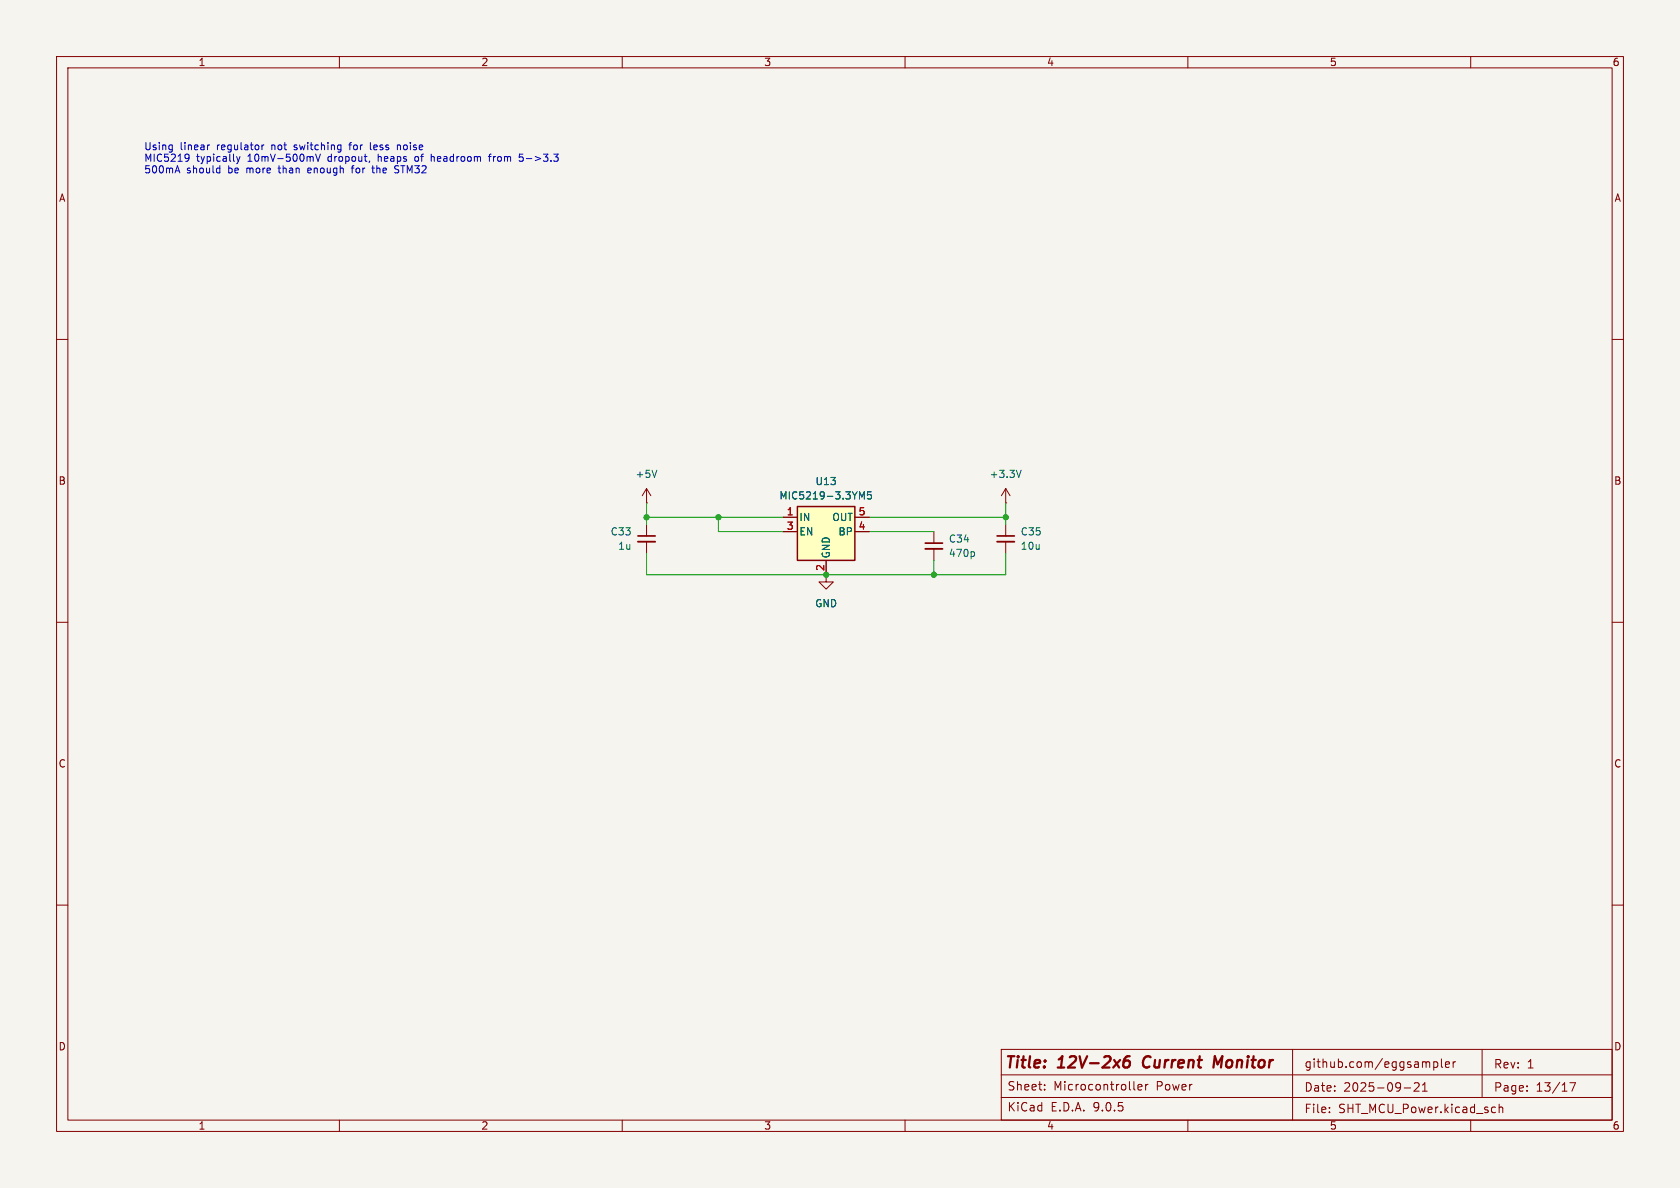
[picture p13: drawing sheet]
<svg xmlns="http://www.w3.org/2000/svg" width="297mm" height="210mm" viewBox="0 0 297 210" stroke-linecap="round" stroke-linejoin="round" font-family="sans-serif">
<defs><g id="words">
<g font-size="2.8" fill="#840000">
<text x="177.5" y="189.4">Title:</text>
<text x="187.2" y="189.4">12V-2x6</text>
<text x="202.9" y="189.4">Current</text>
<text x="216.2" y="189.4">Monitor</text>
</g>
<g font-size="2.1" fill="#840000">
<text x="230.5" y="189">github.com/eggsampler</text>
<text x="264" y="189.1">Rev:</text>
<text x="269.9" y="189.1">1</text>
<text x="178" y="196.7">KiCad</text>
<text x="178" y="193">Sheet:</text>
<text x="185.7" y="196.7">E.D.A.</text>
<text x="186.2" y="193">Microcontroller</text>
<text x="193.3" y="196.7">9.0.5</text>
<text x="204.5" y="193">Power</text>
<text x="230.5" y="193.2">Date:</text>
<text x="230.5" y="197">File:</text>
<text x="236.6" y="197">SHT_MCU_Power.kicad_sch</text>
<text x="237.5" y="193.2">2025-09-21</text>
<text x="264" y="193.2">Page:</text>
<text x="271.5" y="193.2">13/17</text>
</g>
<g font-size="1.8" fill="#840000">
<text x="35" y="11.9">1</text>
<text x="85" y="11.9">2</text>
<text x="135" y="11.9">3</text>
<text x="185" y="11.9">4</text>
<text x="235" y="11.9">5</text>
<text x="285" y="11.9">6</text>
<text x="10.3" y="35.9">A</text>
<text x="285.3" y="35.9">A</text>
<text x="10.3" y="85.9">B</text>
<text x="285.3" y="85.9">B</text>
<text x="145.8" y="101" transform="rotate(-90 145.8 101)">2</text>
<text x="10.3" y="135.9">C</text>
<text x="285.3" y="135.9">C</text>
<text x="10.3" y="185.9">D</text>
<text x="285.3" y="185.9">D</text>
<text x="35" y="199.9">1</text>
<text x="85" y="199.9">2</text>
<text x="135" y="199.9">3</text>
<text x="185" y="199.9">4</text>
<text x="235" y="199.9">5</text>
<text x="285" y="199.9">6</text>
</g>
<g font-size="1.8" fill="#0000c2">
<text x="25.4" y="26.9">Using</text>
<text x="25.4" y="28.9">MIC5219</text>
<text x="31.8" y="26.9">linear</text>
<text x="34.7" y="28.9">typically</text>
<text x="38.4" y="26.9">regulator</text>
<text x="43.9" y="28.9">10mV-500mV</text>
<text x="48.3" y="26.9">not</text>
<text x="52.5" y="26.9">switching</text>
<text x="58.2" y="28.9">dropout,</text>
<text x="62.5" y="26.9">for</text>
<text x="66.3" y="26.9">less</text>
<text x="67.3" y="28.9">heaps</text>
<text x="71.3" y="26.9">noise</text>
<text x="74" y="28.9">of</text>
<text x="77.1" y="28.9">headroom</text>
<text x="87.5" y="28.9">from</text>
<text x="93.1" y="28.9">5-&gt;3.3</text>
<text x="25.4" y="31">500mA</text>
<text x="33" y="31">should</text>
<text x="40.4" y="31">be</text>
<text x="43.8" y="31">more</text>
<text x="49.7" y="31">than</text>
<text x="55.1" y="31">enough</text>
<text x="63.1" y="31">for</text>
<text x="66.9" y="31">the</text>
<text x="71.1" y="31">STM32</text>
</g>
<g font-size="1.8" fill="#006464">
<text x="112.3" y="84.7">+5V</text>
<text x="137.7" y="88.5">MIC5219-3.3YM5</text>
<text x="144.1" y="86">U13</text>
<text x="174.9" y="84.7">+3.3V</text>
<text x="107.9" y="94.8">C33</text>
<text x="141.2" y="92.3">IN</text>
<text x="141.2" y="94.8">EN</text>
<text x="147" y="92.3">OUT</text>
<text x="148.1" y="94.8">BP</text>
<text x="180.3" y="94.8">C35</text>
<text x="109.2" y="97.4">1u</text>
<text x="146.9" y="98.8" transform="rotate(-90 146.9 98.8)">GND</text>
<text x="167.6" y="98.7">470p</text>
<text x="167.6" y="96.1">C34</text>
<text x="180.3" y="97.4">10u</text>
<text x="144" y="107.5">GND</text>
</g>
<g font-size="1.8" fill="#a90000">
<text x="139" y="91.2">1</text>
<text x="139" y="93.7">3</text>
<text x="151.7" y="91.2">5</text>
<text x="151.7" y="93.7">4</text>
</g>
</g></defs>
<path d="M0 0h297v210h-297z" fill="#f5f4ef" stroke="#f5f4ef" stroke-width=".18"/>
<g fill="none" stroke="#840000" stroke-width=".18">
<path d="M10 10h277v190h-277zM12 12h273v186h-273zM60 10v2M110 10v2M160 10v2M210 10v2M260 10v2M10 60h2M285 60h2M114.3 88.9h.1M114.3 86.4v2.5M114.3 92.7v2"/>
<path d="M114.3 95.8v2M114.3 86.4l-.8 1.2M114.3 86.4l.8 1.2M177.8 88.9h.1M177.8 86.4l-.8 1.2M177.8 86.4l.8 1.2M177.8 86.4v2.5M177.8 92.7v2M177.8 95.8v2M10 110h2M285 110h2M10 160h2"/>
<path d="M285 160h2M60 198v2M110 198v2M160 198v2M177 194h108M177 190h108M177 185.5h108v12.5h-108zM184.7 192.6v.1M184.7 191.8v.1M200.5 192.6l.2 .1M201.2 192.2l.7-.1-.1-.3-.4-.1-.2 .2v.7h.6M202.5 191.7v1"/>
<path d="M203 191.7l-.3 .1-.2 .2M210 198v2M228.5 185.5v12.5M235 196.6v.1M235 195.8v.1M248.2 192.3h1.2M250 191.5l.6-.1 .2 .1 .1 .3-.9 1.1h.9M251.5 192.9h.8M251.5 191.8l.4-.4v1.5M253.5 187.7v1.5M253.5 187.8l.4-.1 .3 .3v.4l-.2 .2h-.5M254.8 187.2v1.3l.2 .2"/>
<path d="M255.5 188.2l.8-.2-.1-.2-.4-.1-.3 .2 .1 .7h.6M256.9 187.7v1M257.3 187.7l-.3 .1-.1 .2M260 198v2M262 185.5v8.5M264 195.7l.4 .1M264.4 196.6l-.4 .1M265 195.8l.2-.1 .4 .1 .1 .9M265 195.2v1.5M270 192.8v.1M270 192v.1M277.5 191.4h1l-.6 1.5"/>
</g>
<path d="M198.7 187.7a.64 .64 0 0 1 1 0v.6a.66 .66 0 0 1-1 .3M199.7 186.7a.81 .81 0 0 0-.9 .5M202.3 187a1.27 1.27 0 0 0 0 1.6M216.1 186.7l-.8 1.4-.5-1.4-.3 2" fill="none" stroke="#840000" stroke-width=".4"/>
<path d="M112.8 94.7h3M176.3 94.7h3" fill="none" stroke="#840000" stroke-width=".3"/>
<path d="M112.8 95.8h3M176.3 95.8h3" fill="none" stroke="#840000" stroke-width=".33"/>
<path d="M116.1 83.1l-.4 1.3M180.5 83.1l-.4 1.3" fill="none" stroke="#006464" stroke-width=".18"/>
<path d="M141 89.5h10.1v9.6h-10.1z" fill="#ffffc2"/>
<path d="M141 89.5h10.1v9.6h-10.1z" fill="none" stroke="#840000" stroke-width=".25"/>
<path d="M138.4 91.4h2.6M138.4 94h2.6M146 99.1v3.8h1.3l-1.3 1.2-1.2-1.2h1.2M151.1 91.4h2.6M151.1 94h2.6M165.1 94v2M165.1 97v2.1" fill="none" stroke="#840000" stroke-width=".18"/>
<path d="M151.9 86.9l.5 .9 .4-.9v1.3M154 86.9h-.6l-.1 .6 .2-.1 .4 .1 .2 .2-.1 .4-.2 .1-.5-.1M172 97.5l.3 .3v.3l-.3 .3" fill="none" stroke="#006464" stroke-width=".18"/>
<path d="M163.6 96h3" fill="none" stroke="#840000" stroke-width=".3"/>
<path d="M163.6 97h3" fill="none" stroke="#840000" stroke-width=".33"/>
<path d="M114.3 88.9v3.8M114.3 97.8v3.8h63.5v-3.8M114.3 91.4h24.1M127 91.4v2.6h11.4M153.7 91.4h24.1M153.7 94h11.4M165.1 99.1v2.5M177.8 88.9v3.8" fill="none" stroke="#009600" stroke-width=".18"/>
<g fill="none" stroke="#0000c2" stroke-width=".18">
<path d="M30.3 25.6l.2 .1M30.5 25.6l-.1 1.2M30.5 26.4l-.2 .1M31.1 30.2h.6M31.4 29.3l.4 1.3M33.4 27.5a.84 .84 0 0 1-.3 1M33.4 27.8l-.2 .2h-.3M37.1 25.6l-.4 .1M38.9 29.3v1.3M38.9 30.5l-.4 .1M41.8 27.7l.3 .8M42.1 28.5l-.3 .4"/>
<path d="M42.4 27.7l-.3 .8M46.3 25.6v.9M46.7 25.6l-.4 .3M54.6 29.7l-.2 .2v.5l.2 .2M55 30l-.6 .1M55.4 27.9v.6M55.8 27.2l.4 1.3 .4-1.3M60.2 25.6l.1 .1M60.3 25.6l-.1 1.2M60.3 26.4l-.1 .1M61.7 25.6h.4M61.9 25.3l-.1 1.2"/>
<path d="M62.3 29.5v1.1M65.4 28.5l-.2 .2M65.5 25.2v1.1l.2 .2M65.7 29.7h.5M65.9 29.3v1.1l.3 .2M70 29.9l.4 .1 .1 .3-.2 .3-.5-.1M70.3 25.7l.3-.1 .2 .2M70.3 25.6v.9M73.5 27.7l-.2 .2 .2 .6M76.2 27.2v1.3M76.6 27.7l-.4 .1M86.3 27.7h.5"/>
<path d="M86.8 27.2l-.3 .2v1.1M92.4 27.2h-.6v.7l.5-.2 .2 .3M92.5 28.3l-.2 .2-.5-.1"/>
</g>
<g fill="#009600" stroke="#009600" stroke-width=".18">
<circle cx="114.3" cy="91.4" r=".46"/>
<circle cx="127" cy="91.4" r=".46"/>
<circle cx="146" cy="101.6" r=".46"/>
<circle cx="177.8" cy="91.4" r=".46"/>
<circle cx="165.1" cy="101.6" r=".46"/>
</g>
<use href="#words"/>
</svg>
